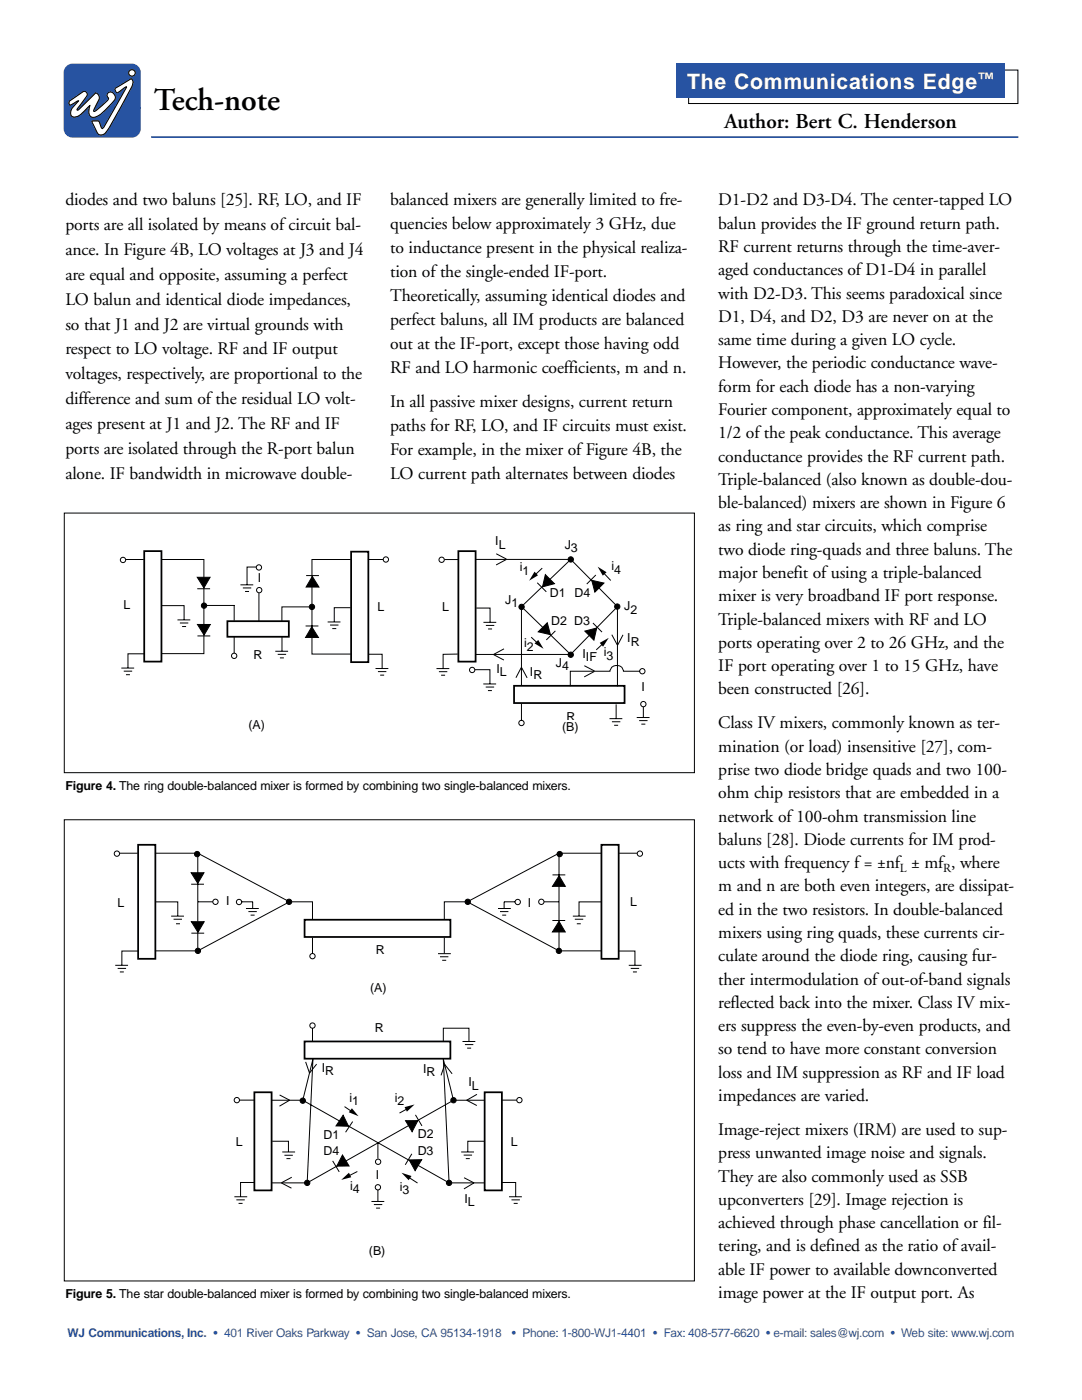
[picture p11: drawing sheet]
<svg xmlns="http://www.w3.org/2000/svg" width="216mm" height="279mm" viewBox="0 0 216 279" stroke-linecap="round" stroke-linejoin="round" font-family="sans-serif">
<defs><g id="words">
<text font-size="6.3" x="30.7" y="21.9">Tech-note</text>
<text font-size="4.2" fill="#fff" x="137.1" y="17.7">The Communications Edge</text>
<text font-size="4.2" x="144.6" y="25.6">Author: Bert C. Henderson</text>
<g font-size="3.5">
<text x="13.1" y="41">diodes and two baluns [25]. RF, LO, and IF</text>
<text x="77.9" y="41">balanced mixers are generally limited to fre-</text>
<text x="143.3" y="41">D1-D2 and D3-D4. The center-tapped LO</text>
<text x="13.1" y="45.9">ports are all isolated by means of circuit bal-</text>
<text x="77.9" y="45.8">quencies below approximately 3 GHz, due</text>
<text x="143.3" y="45.6">balun provides the IF ground return path.</text>
<text x="13.1" y="50.9">ance. In Figure 4B, LO voltages at J3 and J4</text>
<text x="77.9" y="50.5">to inductance present in the physical realiza-</text>
<text x="143.3" y="50.3">RF current returns through the time-aver-</text>
<text x="13.1" y="55.9">are equal and opposite, assuming a perfect</text>
<text x="77.9" y="55.3">tion of the single-ended IF-port.</text>
<text x="143.3" y="54.9">aged conductances of D1-D4 in parallel</text>
<text x="143.3" y="59.6">with D2-D3. This seems paradoxical since</text>
<text x="13.1" y="60.8">LO balun and identical diode impedances,</text>
<text x="13.1" y="65.8">so that J1 and J2 are virtual grounds with</text>
<text x="77.9" y="60">Theoretically, assuming identical diodes and</text>
<text x="77.9" y="64.8">perfect baluns, all IM products are balanced</text>
<text x="143.3" y="64.2">D1, D4, and D2, D3 are never on at the</text>
<text x="13.1" y="70.7">respect to LO voltage. RF and IF output</text>
<text x="77.9" y="69.6">out at the IF-port, except those having odd</text>
<text x="143.3" y="68.9">same time during a given LO cycle.</text>
<text x="13.1" y="75.7">voltages, respectively, are proportional to the</text>
<text x="77.9" y="74.3">RF and LO harmonic coefficients, m and n.</text>
<text x="143.3" y="73.5">However, the periodic conductance wave-</text>
<text x="13.1" y="80.7">difference and sum of the residual LO volt-</text>
<text x="77.9" y="81.2">In all passive mixer designs, current return</text>
<text x="143.3" y="78.2">form for each diode has a non-varying</text>
<text x="143.3" y="82.8">Fourier component, approximately equal to</text>
<text x="13.1" y="85.6">ages present at J1 and J2. The RF and IF</text>
<text x="77.9" y="86">paths for RF, LO, and IF circuits must exist.</text>
<text x="143.3" y="87.5">1/2 of the peak conductance. This average</text>
<text x="13.1" y="90.6">ports are isolated through the R-port balun</text>
<text x="13.1" y="95.5">alone. IF bandwidth in microwave double-</text>
<text x="77.9" y="90.8">For example, in the mixer of Figure 4B, the</text>
<text x="77.9" y="95.5">LO current path alternates between diodes</text>
<text x="143.3" y="92.1">conductance provides the RF current path.</text>
<text x="143.3" y="96.8">Triple-balanced (also known as double-dou-</text>
<text x="143.3" y="101.4">ble-balanced) mixers are shown in Figure 6</text>
<text x="143.3" y="106.1">as ring and star circuits, which comprise</text>
<text x="143.3" y="110.7">two diode ring-quads and three baluns. The</text>
<text x="143.3" y="115.4">major benefit of using a triple-balanced</text>
<text x="143.3" y="120">mixer is very broadband IF port response.</text>
<text x="143.3" y="124.6">Triple-balanced mixers with RF and LO</text>
<text x="143.3" y="129.3">ports operating over 2 to 26 GHz, and the</text>
<text x="143.3" y="133.9">IF port operating over 1 to 15 GHz, have</text>
<text x="143.3" y="138.6">been constructed [26].</text>
<text x="143.3" y="145.4">Class IV mixers, commonly known as ter-</text>
<text x="143.3" y="150">mination (or load) insensitive [27], com-</text>
<text x="143.3" y="154.7">prise two diode bridge quads and two 100-</text>
<text x="143.3" y="159.3">ohm chip resistors that are embedded in a</text>
<text x="143.3" y="164">network of 100-ohm transmission line</text>
<text x="143.3" y="168.6">baluns [28]. Diode currents for IM prod-</text>
<text x="143.3" y="173.3">ucts with frequency f = ±nf ± mf , where</text>
<text x="143.3" y="177.9">m and n are both even integers, are dissipat-</text>
<text x="143.3" y="182.6">ed in the two resistors. In double-balanced</text>
<text x="143.3" y="187.2">mixers using ring quads, these currents cir-</text>
<text x="143.3" y="191.8">culate around the diode ring, causing fur-</text>
<text x="143.3" y="196.5">ther intermodulation of out-of-band signals</text>
<text x="143.3" y="201.1">reflected back into the mixer. Class IV mix-</text>
<text x="143.3" y="205.8">ers suppress the even-by-even products, and</text>
<text x="143.3" y="210.4">so tend to have more constant conversion</text>
<text x="143.3" y="215.1">loss and IM suppression as RF and IF load</text>
<text x="143.3" y="219.7">impedances are varied.</text>
<text x="143.3" y="226.5">Image-reject mixers (IRM) are used to sup-</text>
<text x="143.3" y="231.2">press unwanted image noise and signals.</text>
<text x="143.3" y="235.8">They are also commonly used as SSB</text>
<text x="143.3" y="240.5">upconverters [29]. Image rejection is</text>
<text x="143.3" y="245.1">achieved through phase cancellation or fil-</text>
<text x="143.3" y="249.7">tering, and is defined as the ratio of avail-</text>
<text x="143.3" y="254.4">able IF power to available downconverted</text>
<text x="143.3" y="259">image power at the IF output port. As</text>
</g>
<text font-size="3.2" fill="#fff" x="195.1" y="16.9">™</text>
<g font-size="2.5">
<text x="98.8" y="108.8">I</text>
<text x="99.5" y="109.5">L</text>
<text x="112.7" y="109.5">J</text>
<text x="113.9" y="110.2">3</text>
<text x="122" y="113.8">i</text>
<text x="51.4" y="116.2">I</text>
<text x="103.7" y="114">i</text>
<text x="104.2" y="114.7">1</text>
<text x="109.7" y="119.2">D1</text>
<text x="114.6" y="119.1">D4</text>
<text x="122.5" y="114.5">4</text>
<text x="24.6" y="121.6">L</text>
<text x="75.3" y="122">L</text>
<text x="88.2" y="121.9">L</text>
<text x="100.8" y="120.5">J</text>
<text x="102.1" y="121.2">1</text>
<text x="110" y="124.8">D2 D3</text>
<text x="124.6" y="121.8">J</text>
<text x="125.8" y="122.5">2</text>
<text x="50.6" y="131.5">R</text>
<text x="104.6" y="129.2">i</text>
<text x="105.1" y="129.9">2</text>
<text x="116.2" y="131.3">I</text>
<text x="120.5" y="130.9">i</text>
<text x="121" y="131.7">3</text>
<text x="125.2" y="128.2">I</text>
<text x="125.8" y="128.9">R</text>
<text x="99.1" y="134.2">I</text>
<text x="99.7" y="134.9">L</text>
<text x="105.8" y="134.9">I</text>
<text x="106.4" y="135.6">R</text>
<text x="110.9" y="133.1">J</text>
<text x="112.2" y="133.8">4</text>
<text x="116.9" y="132">IF</text>
<text x="113" y="143.9">R</text>
<text x="128" y="138">I</text>
<text x="49.6" y="145.4">(A)</text>
<text x="112.2" y="145.9">(B)</text>
<text x="13.1" y="157.6">Figure 4. The ring double-balanced mixer is formed by combining two single-balanced mixers.</text>
<text x="179.5" y="174.1">L</text>
<text x="188.2" y="174.1">R</text>
<text x="23.4" y="180.9">L</text>
<text x="45.2" y="180.7">I</text>
<text x="105.3" y="181">I</text>
<text x="125.8" y="180.9">L</text>
<text x="75" y="190.4">R</text>
<text x="73.8" y="198">(A)</text>
<text x="74.8" y="206">R</text>
<text x="64.2" y="213.8">I</text>
<text x="64.9" y="214.5">R</text>
<text x="84.4" y="214">I</text>
<text x="85.1" y="214.8">R</text>
<text x="69.7" y="219.8">i</text>
<text x="70.3" y="220.5">1</text>
<text x="78.8" y="219.8">i</text>
<text x="79.3" y="220.5">2</text>
<text x="93.5" y="216.8">I</text>
<text x="94.2" y="217.5">L</text>
<text x="64.6" y="227.2">D1</text>
<text x="83.4" y="227.1">D2</text>
<text x="47" y="228.7">L</text>
<text x="64.6" y="230.6">D4</text>
<text x="83.3" y="230.6">D3</text>
<text x="102" y="228.7">L</text>
<text x="69.8" y="237.5">i</text>
<text x="70.4" y="238.2">4</text>
<text x="75" y="235.4">I</text>
<text x="79.8" y="237.6">i</text>
<text x="80.3" y="238.3">3</text>
<text x="92.7" y="240">I</text>
<text x="93.3" y="240.7">L</text>
<text x="73.6" y="250.5">(B)</text>
<text x="13.1" y="259">Figure 5. The star double-balanced mixer is formed by combining two single-balanced mixers.</text>
</g>
<g font-size="2.4" fill="#2753a2">
<text x="13.5" y="266.8">WJ Communications, Inc. • 401 River Oaks Parkway • San Jose, CA 95134-1918</text>
<text x="102.1" y="266.8">• Phone: 1-800-WJ1-4401 • Fax: 408-577-6620 • e-mail: sales@wj.com • Web site: www.wj.com</text>
</g>
</g></defs>
<path d="M137.4 14h65.7v6.7h-65.7z" fill="none" stroke="#000" stroke-width=".2"/>
<path d="M134.9 12.7h65.6v6.9h-65.6z" fill-rule="evenodd" fill="#2753a2"/>
<path d="M30.2 27.4h173" fill="none" stroke="#2753a2" stroke-width=".35"/>
<path d="M12.7 12.7h15.4v14.9h-15.4z" fill-rule="evenodd" fill="#fff"/>
<g fill="#fff" stroke="#fff" stroke-width=".2">
<path d="M14.9 19.3l2.6-1.7a.65 .65 0 0 1 .2 1l-1.3 1.8-.1 .4 .1 .1 2.9-2.9h.3a.99 .99 0 0 1 .1 1.4l-.2 .4a1.26 1.26 0 0 0-.4 1.3l.9-.6 1.5-1.5v-.2a.58 .58 0 0 1-.3-.6 .58 .58 0 0 1 .5-.5 .96 .96 0 0 1 .9 .8 .96 .96 0 0 1-.5 1.1l-1.6 1.7a2.11 2.11 0 0 1-1.9 .7 2.13 2.13 0 0 1-.2-1.9l-1.2 1.2a1.96 1.96 0 0 1-1.5 .8l-.4-.3a1.55 1.55 0 0 1 .7-2l.4-.6-1 .6-.5 .2z"/>
<path d="M22.8 17.7l2.6-1.6 .3 .1a1.4 1.4 0 0 1-.2 1.3l-3.8 7.1a1.34 1.34 0 0 1-1.3 1.1 1.43 1.43 0 0 1-1-1.3l-.4-.9a.58 .58 0 0 1 .9-.2l.3 .3 .5 1.1 1.8-2.9 2.3-4.4h-.3l-1.2 .9h-.2z"/>
<circle cx="25.7" cy="14.4" r=".48"/>
</g>
<path d="M25.9 19l.3 .7a3 3 0 0 0 1.6 2l.3-.2" fill="none" stroke="#000" stroke-width=".2"/>
<path d="M13.2 13.2l.8-.4 .5-.1h11.8a1.78 1.78 0 0 1 1.8 1.8v11.2a1.78 1.78 0 0 1-1.8 1.8h-11.8a1.78 1.78 0 0 1-1.8-1.8v-11.2l.1-.5z" fill="#2753a1"/>
<g fill="#fff" stroke="#000" stroke-width=".2">
<path d="M13.8 20.2l2.7-1.8a.63 .63 0 0 1 .9 .2 .63 .63 0 0 1-.3 .9l-1.6 2.1-.1 .4 .3-.1 3.3-3.2 .2-.1a1.05 1.05 0 0 1 .4 1.6l-.9 1.7v.3a9.3 9.3 0 0 0 3-2.5 .71 .71 0 0 1-.2-1.1 .71 .71 0 0 1 1.1 .1 1.01 1.01 0 0 1 0 1.6 10.3 10.3 0 0 1-3.7 3.1 1.05 1.05 0 0 1-1-.4 1.05 1.05 0 0 1-.1-1.1l.1-.8-1.2 1.2a1.95 1.95 0 0 1-2.4 .9 1.76 1.76 0 0 1 .7-2.3l.7-.7a.79 .79 0 0 0-.9 .4l-.8 .4-.2-.1z"/>
<path d="M22.9 17.7l3.2-1.9 .2 .1a1.63 1.63 0 0 1-.2 1.8l-2.9 5.3a12.7 12.7 0 0 1-2.5 3.8 .87 .87 0 0 1-1.2-.3l-1.2-2.2 .6-.1a.78 .78 0 0 1 1.1 .7l.3 .7h.2l4.8-8.3-2 1.2z"/>
<circle cx="26.3" cy="14.5" r=".64"/>
</g>
<g fill="#fff">
<path d="M12.7 38.1h61v58.7h-61z" fill-rule="evenodd"/>
<path d="M143 38.1h60.2v222.2h-60.2z" fill-rule="evenodd"/>
<path d="M77.5 38.1h61v58.7h-61z" fill-rule="evenodd"/>
<path d="M12.8 102.4h125.8v51.8h-125.8z" fill-rule="evenodd"/>
</g>
<g fill="none" stroke="#000" stroke-width=".2">
<path d="M12.8 102.4h125.8v51.8h-125.8zM25.1 111.7h3.6M32.1 111.7h8.6v3.9M39.4 117.5h2.5M40.7 115.8v8.8M48 116.7h2.5M48.5 117.3h1.6M48.9 118h.8M51.1 113.2h-1.8v3.5M51.7 118.4v5.6M61.1 114.9h2.5M70 111.7h-7.8v18.8h7.8"/>
<path d="M73.4 111.7h3.1M88.7 111.7h2.7M94.9 111.6h19M99 110.5l2 1.1M101 111.7l-2 1.1M107.2 116.3l1.8 1.8M108.2 113.4l-1.6 1.5M118.9 114.8l-1.8 1.8M120.3 114.2l1.6 1.7M24.2 133.3h2.6M24.7 133.9h1.7M25.1 134.7h.8"/>
<path d="M28.8 130.5h-3.3v2.8M32.2 120.9h4.5v2.8M35.4 123.7h2.6M35.9 124.3h1.7M36.3 125h.8M39.4 126.9h2.6M40.7 126.5v3.9h-8.6M40.7 120.8h6.1M46.7 120.8v3.1M46.7 127.1v3.3M54.9 130h2.6M55.4 130.6h1.7"/>
<path d="M55.9 131.3h.7M56.3 127.1v2.8M61 124.9h2.5M61.7 121.1h-5.4v2.8M65.4 124.1h2.5M65.9 124.7h1.6M66.3 125.4h.8M69.9 121.3h-3.2v2.8M73.5 130.6h2.8v2.8M74.9 133.4h2.6M75.4 134h1.7M75.9 134.7h.7"/>
<path d="M87.1 133.4h2.6M87.6 134h1.7M88 134.8h.8M91.3 130.5l-2.9 .1v2.8M94.7 133.7h3.1v2.8M94.8 130.6h19.1M95 121.4h2.8v2.8M96.4 136.5h2.6M96.5 124.2h2.5M96.9 137.1h1.7M96.9 124.8h1.7M97.4 137.8h.8"/>
<path d="M97.4 125.5h.8M98.5 130.7l2 1M100.6 129.5l-2 1.1M104 133.2l-1.1 2.1M104.1 121.1l9.8-9.5 9.3 9.5-9.3 9.5zM104.1 121.1v15.7M104.1 133.3l1.1 2M106 127.2l1.4 1.2M110.8 125.9l-1.8 1.8M116.6 132.9l2 1M118.3 124.3l1.8 1.8M118.6 134l-2 1.1"/>
<path d="M120.5 128.3l-1.5 1.4M122.1 126.7l1.1 2M123.2 121.1v15.9M124.3 126.7l-1 2M127.6 134h-3.2a1.36 1.36 0 0 0-1.3-1.2 1.36 1.36 0 0 0-1.4 1.2h-7.9v2.9M104.1 140.5v3.3M121.6 143.4h2.6M122.1 144h1.7M122.5 144.7h.8M122.9 140.6v2.8M127.1 143.2h2.5M127.5 143.8h1.7"/>
<path d="M128 144.5h.8M128.4 141.1v2.1"/>
<circle cx="24.5" cy="111.7" r=".53"/>
<circle cx="51.7" cy="113.2" r=".53"/>
<circle cx="51.7" cy="117.8" r=".53"/>
<circle cx="77" cy="111.7" r=".53"/>
<circle cx="88.1" cy="111.7" r=".53"/>
<circle cx="46.7" cy="130.9" r=".53"/>
<circle cx="94.2" cy="133.7" r=".53"/>
<circle cx="128.2" cy="134" r=".53"/>
<circle cx="104.1" cy="144.3" r=".53"/>
<circle cx="128.4" cy="140.5" r=".53"/>
</g>
<g fill="#000" stroke="#000" stroke-width=".2">
<path d="M39.4 115.2h2.5l-1.2 2.1zM62.3 115l1.3 2.2h-2.5zM108.8 114.7l1.8 1.8-2.3 .6zM118.1 115.8l2.4 .6-1.8 1.8zM39.4 124.6h2.6l-1.3 2.1zM62.2 125.1l1.3 2.1h-2.5zM109.2 124.3l.6 2.4-2.4-.6zM116.7 126l2.4-.7-.6 2.5z"/>
<circle cx="113.9" cy="111.6" r=".53"/>
<circle cx="40.7" cy="120.9" r=".53"/>
<circle cx="62.2" cy="121.1" r=".53"/>
<circle cx="104.1" cy="121.1" r=".53"/>
<circle cx="113.9" cy="130.7" r=".53"/>
<circle cx="123.2" cy="121.1" r=".53"/>
</g>
<path d="M106.7 114.1l.7 .7-1.8 1.1zM119.3 113.1l1.7 1.1-.7 .7zM106.7 128.4l.7-.7 1.1 1.8zM119.7 128.3l1.8-1-1.2 1.8z" fill="#000"/>
<path d="M28.8 110h3.4v22h-3.4zM70.1 110.1h3.4v22h-3.4zM91.5 110h3.4v22h-3.4zM45.4 124h12.2v3.1h-12.2zM102.6 136.9h22v3.4h-22z" fill="none" stroke="#000" stroke-width=".35"/>
<g fill="#fff">
<path d="M12.7 155.5h125.9v4.9h-125.9z" fill-rule="evenodd"/>
<path d="M12.8 163.6h125.8v92h-125.8z" fill-rule="evenodd"/>
</g>
<g fill="none" stroke="#000" stroke-width=".2">
<path d="M12.8 163.6h125.8v92h-125.8zM23.9 170.3h3.6M30.9 170.3h8.6v4.6M31 180h4.5v2.8M38.1 176.5h2.6M39.5 170.3l18.3 9.7-18.3 9.8M39.5 175.1v8.8M39.5 180h3M48.3 180h2.1v1.3M57.8 180h4.6v3.6M93.2 180h-4.5v3.6M102.8 180h-2.2v1.3"/>
<path d="M108.5 180h3M111.5 170.3l-18.3 9.7 18.3 9.8M111.5 175.1v8.8M112.8 174.6h-2.6M120.1 180h-4.6v2.8M120.1 170.3h-8.6v4.6M123.5 170.3h3.7M23 192.6h2.6M23.5 193.3h1.7M23.9 194h.8M27.6 189.8h-3.3v2.8M34.2 182.8h2.5"/>
<path d="M34.6 183.5h1.7M35.1 184.4h.8M38.2 186.2h2.5M39.5 185.8v4h-8.6M49.1 181.3h2.5M49.6 181.9h1.6M50 182.6h.8M62.4 187.1v3.2M87.4 190.3h2.6M87.8 190.9h1.7M88.2 191.6h.8M88.7 187.1v3.2"/>
<path d="M99.4 181.3h2.5M99.8 181.9h1.6M100.2 182.6h.8M111.5 185.8v4h8.6M112.8 183.7h-2.6M114.3 182.8h2.6M114.7 183.5h1.7M115.1 184.4h.8M123.5 189.8h3.2v2.8M125.5 192.6h2.5M125.9 193.3h1.6M126.3 194h.8"/>
<path d="M47.8 219.6h3M54.2 219.6h6.2l2-8.2-1.1 24.7h-7.1M55.8 218.5l2 1.1M57.7 219.6l-1.9 1.2M60.4 219.6l29.2 16.5M61 211.9l.8 2.3 1.4-1.8M62.4 205.3v2.5M88.5 207.8v-2.6h5.1v2.6M90.2 214.3l-1.5-1.9-.7 2.2M90.5 219.6l-29.2 16.5M92.3 207.9h2.5M92.8 208.5h1.6"/>
<path d="M93.2 209.2h.8M95.2 218.4l-2.1 1.2 2 1M96.7 219.6h-6.2l-2-8.2 1.1 24.7h7.1M100.1 219.6h3M46.8 238.8h2.5M47.2 239.5h1.6M50.8 236h-2.8v2.8M54.3 227.8h3.3v2.1M56.1 236.1l2.1 1M56.3 229.9h2.6M56.8 230.6h1.6M57.2 231.2h.8"/>
<path d="M58.2 234.9l-2 1.1M66.4 231.7l1.3 2.2M68.7 220.8l1.6 1.1M70.4 223.8l-1.4 2.2M71.3 233.8l-1.9 1M74.1 239.8h2.6M75.4 228v3.2M75.4 237.5v2.2M81.4 234.8l1.9 1.3M81.5 221.1l-1.8 1M82.2 230.3l-1.3 2.2M82.9 222.5l1.3 2.2"/>
<path d="M92 229.9h2.6M92.5 230.5h1.7M92.6 235l2 1.1M92.9 231.2h.8M94.5 236.1l-1.9 1.2M96.6 227.8h-3.3v2.1M100.1 236h2.8v2.8M101.6 238.8h2.5M102.1 239.5h1.6M47.6 240.2h.8M74.6 240.4h1.7M75 241.1h.8"/>
<path d="M102.5 240.2h.8"/>
<circle cx="23.3" cy="170.4" r=".53"/>
<circle cx="43" cy="180" r=".53"/>
<circle cx="108" cy="180" r=".53"/>
<circle cx="127.7" cy="170.4" r=".53"/>
<circle cx="47.7" cy="180" r=".53"/>
<circle cx="62.4" cy="190.8" r=".53"/>
<circle cx="103.3" cy="180" r=".53"/>
<circle cx="47.3" cy="219.6" r=".53"/>
<circle cx="62.4" cy="204.7" r=".53"/>
<circle cx="103.6" cy="219.6" r=".53"/>
<circle cx="75.4" cy="236.9" r=".53"/>
<circle cx="75.5" cy="231.9" r=".53"/>
</g>
<g fill="#000" stroke="#000" stroke-width=".2">
<path d="M38.1 174.2h2.6l-1.2 2.1zM111.6 174.8l1.2 2.1h-2.6zM38.2 183.9h2.5l-1.2 2.2zM111.5 183.9l1.3 2.1h-2.6zM68.5 222.6l1 2.2-2.4-.1zM68.3 230.5l1.4 2.2h-2.5zM80.9 223.7l2.5-.1-1.2 2.3zM81.6 231.5l2.5-.1-1.3 2.2z"/>
<circle cx="39.3" cy="170.5" r=".53"/>
<circle cx="57.7" cy="180" r=".53"/>
<circle cx="93.3" cy="180" r=".53"/>
<circle cx="111.7" cy="170.5" r=".53"/>
<circle cx="39.5" cy="189.8" r=".53"/>
<circle cx="111.5" cy="189.8" r=".53"/>
<circle cx="60.4" cy="219.7" r=".53"/>
<circle cx="90.5" cy="219.6" r=".53"/>
<circle cx="61.3" cy="236.1" r=".53"/>
<circle cx="89.6" cy="236.1" r=".53"/>
</g>
<path d="M27.6 168.6h3.4v22.8h-3.4zM120 168.6h3.5v22.8h-3.5zM60.8 183.6h29.1v3.4h-29.1zM50.8 218h3.4v19.6h-3.4zM60.8 207.8h29.1v3.5h-29.1zM96.7 218h3.4v19.6h-3.4z" fill="none" stroke="#000" stroke-width=".35"/>
<path d="M68.1 235.5l1.5-1.5 .5 .9zM70.2 221.2l1.3 1.6-1.9-.8zM80.7 221l2-.6-1.5 1.5zM80.1 234l2 .7-.6 .8z" fill="#000"/>
<g fill="#fff">
<path d="M12.7 256.9h125.9v4.9h-125.9z" fill-rule="evenodd"/>
<path d="M49.2 143.3h8.7v6.1h-8.7z" fill-rule="evenodd"/>
<path d="M111.8 143.8h8.7v5.7h-8.7z" fill-rule="evenodd"/>
</g>
<use href="#words"/>
</svg>
